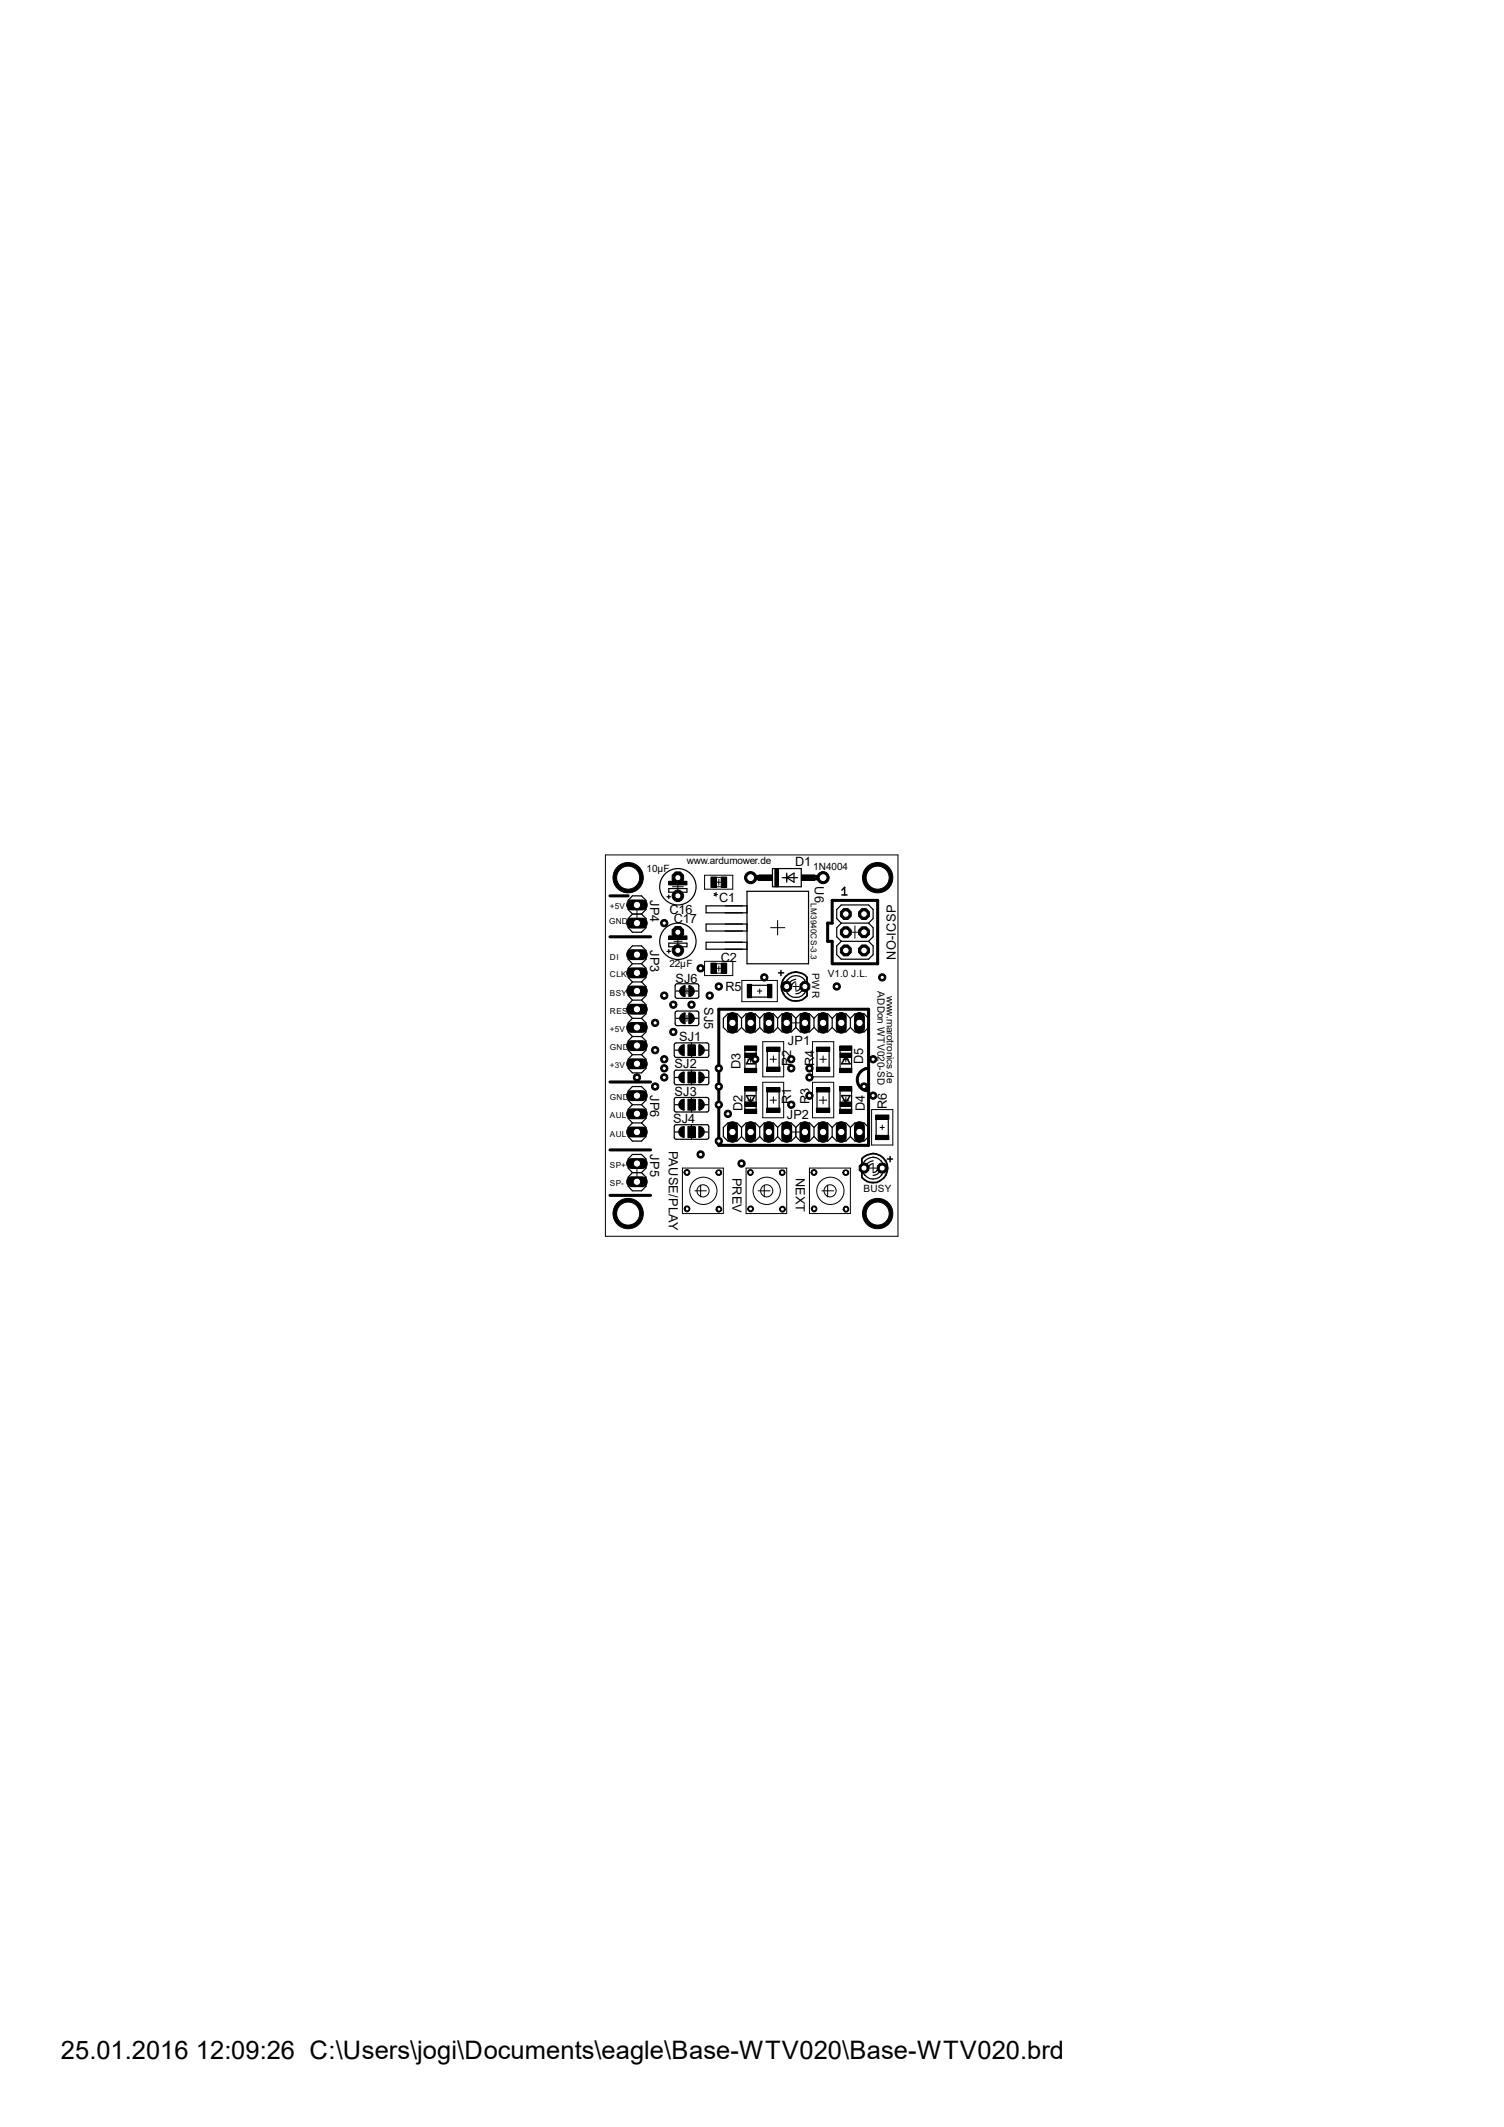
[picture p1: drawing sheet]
<svg xmlns="http://www.w3.org/2000/svg" width="210mm" height="297mm" viewBox="0 0 210 297" stroke-linecap="round" stroke-linejoin="round" font-family="sans-serif">
<defs><g id="words">
<text font-size="3.6" x="8.5" y="287.5">25.01.2016 12:09:26 C:\Users\jogi\Documents\eagle\Base-WTV020\Base-WTV020.brd</text>
<g font-size="1.8">
<text x="90.8" y="125.7" transform="rotate(90 90.8 125.7)">JP4</text>
<text x="98.9" y="124.5" transform="rotate(90 98.9 124.5)">*</text>
<text x="100.4" y="126">C1</text>
<text x="111" y="120.9">D1</text>
<text x="113.8" y="123.8" transform="rotate(90 113.8 123.8)">U6</text>
<text x="93.5" y="127.6">C16</text>
<text x="94.1" y="128.9">C17</text>
<text x="90.8" y="132.7" transform="rotate(90 90.8 132.7)">JP3</text>
<text x="94.3" y="137.2">SJ6</text>
<text x="100.7" y="134.3">C2</text>
<text x="125.1" y="134" transform="rotate(-90 125.1 134)">NO-ICSP</text>
<text x="98.3" y="140.6" transform="rotate(90 98.3 140.6)">SJ5</text>
<text x="101.3" y="138.4">R5</text>
<text x="94.2" y="149.2">SJ2</text>
<text x="94.8" y="145.4">SJ1</text>
<text x="103.4" y="149.3" transform="rotate(-90 103.4 149.3)">D3</text>
<text x="110" y="145.9">JP1</text>
<text x="110.5" y="148.9" transform="rotate(-90 110.5 148.9)">R2</text>
<text x="113.7" y="148.9" transform="rotate(-90 113.7 148.9)">R4</text>
<text x="120.5" y="148.6" transform="rotate(-90 120.5 148.6)">D5</text>
<text x="90.8" y="153" transform="rotate(90 90.8 153)">JP6</text>
<text x="94.2" y="153">SJ3</text>
<text x="103.7" y="155.1" transform="rotate(-90 103.7 155.1)">D2</text>
<text x="110.5" y="154.2" transform="rotate(-90 110.5 154.2)">R1</text>
<text x="113" y="154.2" transform="rotate(-90 113 154.2)">R3</text>
<text x="120.8" y="155.1" transform="rotate(-90 120.8 155.1)">D4</text>
<text x="123.8" y="154.9" transform="rotate(-90 123.8 154.9)">R6</text>
<text x="90.8" y="161.2" transform="rotate(90 90.8 161.2)">JP5</text>
<text x="93.4" y="160.7" transform="rotate(90 93.4 160.7)">PAUSE/PLAY</text>
<text x="94" y="156.8">SJ4</text>
<text x="109.9" y="156.2">JP2</text>
<text x="102.3" y="164.4" transform="rotate(90 102.3 164.4)">PREV</text>
<text x="111.1" y="164.4" transform="rotate(90 111.1 164.4)">NEXT</text>
</g>
<g font-size="1.4">
<text x="90.3" y="121.8">10µF</text>
<text x="95.9" y="120.7">www.ardumower.de</text>
<text x="113.5" y="121.5">1N4004</text>
<text x="93.5" y="135.1">22µF</text>
<text x="113.4" y="135.9" transform="rotate(90 113.4 135.9)">PWR</text>
<text x="115.6" y="136.5">V1.0 J.L.</text>
<text x="122.6" y="138.4" transform="rotate(90 122.6 138.4)">ADDon WTV020-SD</text>
<text x="123.8" y="139" transform="rotate(90 123.8 139)">www.marotronics.de</text>
<text x="120.6" y="166.4">BUSY</text>
</g>
<g font-size="1.1">
<text x="85" y="129.1">GND</text>
<text x="85.2" y="127">+5V</text>
<text x="113.2" y="126.1" transform="rotate(90 113.2 126.1)">LM3940CS-3.3</text>
<text x="85.2" y="134">DI</text>
<text x="85.2" y="136.5">CLK</text>
<text x="85.2" y="139">BSY</text>
<text x="85.2" y="141.6">RES</text>
<text x="85.2" y="144.1">+5V</text>
<text x="85.2" y="146.6">GND</text>
<text x="85.2" y="149.2">+3V</text>
<text x="85.2" y="153.6">GND</text>
<text x="85.2" y="156.2">AUL</text>
<text x="85.2" y="158.7">AUL</text>
<text x="85.2" y="163.1">SP+</text>
<text x="85.2" y="165.7">SP-</text>
</g>
</g></defs>
<g fill="none" stroke="#000" stroke-width=".14">
<path d="M88.4 127.6h1.1M88.7 138.1h.5v.5h-.5zM88.7 135.6h.5v.5h-.5zM88.7 133.1h.5v.5h-.5zM88.7 126.1h.5v.5h-.5zM88.7 128.7h.5v.5h-.5zM88.9 127.1v1M93.4 123.1h2.5v.5h-2.5zM93.4 130.7h2.5v.5h-2.5zM93.9 123.8h1.5M94.1 131.4h1.1M94.7 123.1v1.5"/>
<path d="M94.7 130.9v1.1M95.3 137.8l.4-.2v1.5a.76 .76 0 0 1-.8-.5 .76 .76 0 0 1 .4-.8zM95.5 138.4h.8M95.9 138v.8M96.2 137.6a.76 .76 0 0 1 .8 .8 .76 .76 0 0 1-.8 .7zM98.4 122.2h3.9v2h-3.9zM98.4 134.2h3.9v2h-3.9zM99.3 122.5h.7v1.4h-.7zM99.3 134.5h.7v1.4h-.7zM99.9 123.2h.9M100 123.8h.8M100 122.5h.7"/>
<path d="M100 134.6h.8M100 135.9h.8M100 135.2h.7M100.4 122.8v.8M100.4 134.9v.7M100.7 122.5h.8v1.4h-.8zM100.7 134.5h.8v1.4h-.8zM103.6 136.9h4.9v3h-4.9zM104.4 137.5h.5v1.8h-.5zM105.7 138.4h.7M106 122.2h1.8v.7h-1.8zM106.1 138.1v.6"/>
<path d="M107.2 137.5h.6v1.8h-.6zM107.6 129.5h2M108.2 121.3h.5v2.5h-.5zM108.6 128.5v2.1M109.4 122.6h.9M109.9 122.1v.9M110.7 137.8h.9M111.1 137.3v.9M111.9 122.2h1.9v.7h-1.9zM117.3 127.3l.5-.4h.6l.5 .4v.6l-.5 .5h-.6l-.5-.5zM117.9 127.4h.5v.5h-.5zM117.9 129.9h.5v.5h-.5z"/>
<path d="M117.9 132.5h.5v.5h-.5zM118.5 130.2h1.8M119.4 129.3v1.7M120.4 127.4h.5v.5h-.5zM120.4 129.9h.5v.5h-.5zM120.4 132.5h.5v.5h-.5zM88.4 140.9h1.1M88.4 155.5h1.1M88.7 145.8h.5v.5h-.5zM88.7 143.2h.5v.5h-.5zM88.7 140.7h.5v.5h-.5zM88.7 148.3h.5v.5h-.5z"/>
<path d="M88.7 155.3h.5v.5h-.5zM88.7 152.7h.5v.5h-.5zM88.7 157.8h.5v.5h-.5zM88.9 140.4v1.1M88.9 155v1.1M94.9 157.6l.2-.2 .4-.1v1.5a.78 .78 0 0 1-.6-1.2zM95 141.8l.3-.2 .4-.2v1.6a.76 .76 0 0 1-.7-1.2zM95.1 146l.4-.1v1.5a.76 .76 0 0 1-.7-.5 .76 .76 0 0 1 .3-.9zM95.1 149.8l.4-.1v1.5a.76 .76 0 0 1-.7-.5 .76 .76 0 0 1 .3-.9zM95.1 153.6l.4-.1v1.5a.79 .79 0 0 1-.7-.5 .79 .79 0 0 1 .3-.9zM95.5 142.2h.9M95.9 141.8v.8"/>
<path d="M96.1 145.9h1v1.5h-1zM96.1 149.7h1v1.5h-1zM96.1 153.5h1v1.5h-1zM96.1 157.3h1v1.5h-1zM96.1 158.1h.9M96.2 141.4a.76 .76 0 0 1 .8 .8 .76 .76 0 0 1-.8 .8zM96.2 146.6h.8M96.2 150.5h.8M96.2 154.3h.8M96.6 146.2v.9M96.6 150v.8M96.6 153.8v.8"/>
<path d="M96.6 157.6v.9M97.6 145.9a.76 .76 0 0 1 .8 .7 .76 .76 0 0 1-.8 .8zM97.6 149.7a.76 .76 0 0 1 .8 .8 .76 .76 0 0 1-.8 .7zM97.6 153.5a.76 .76 0 0 1 .8 .8 .76 .76 0 0 1-.8 .7zM97.6 157.3a.76 .76 0 0 1 .8 .8 .76 .76 0 0 1-.8 .7zM102 142.6h.5v.5h-.5zM102 157.8h.5v.5h-.5zM104 146h1.7v.6h-1.7zM104 149.2h1.7v.6h-1.7zM104 154.9h1.7v.6h-1.7zM104 151.8h1.7v.6h-1.7zM104 147.1h1.6v.6h-1.6z"/>
<path d="M104 153.9h1.6v.6h-1.6zM104.4 147.9h.8M104.4 153.6h.8M104.6 142.6h.5v.5h-.5zM104.6 157.8h.5v.5h-.5zM104.8 147.5v.8M104.8 153.2v.8M106.5 145.5h2.9v4.9h-2.9zM106.5 151.1h2.9v5h-2.9zM107.1 154.7h1.8v.6h-1.8zM107.1 151.9h1.8v.6h-1.8zM107.1 146.2h1.8v.6h-1.8z"/>
<path d="M107.1 149h1.8v.6h-1.8zM107.1 142.6h.5v.5h-.5zM107.1 157.8h.5v.5h-.5zM107.5 153.6h.9M107.5 147.9h.9M108 147.4v.9M108 153.2v.9M109.6 142.6h.5v.5h-.5zM109.6 157.8h.5v.5h-.5zM110.6 142.8h1.1M110.6 158.1h1.1M111.1 142.3v1.1"/>
<path d="M111.1 157.5v1.1M112.1 142.6h.5v.5h-.5zM112.1 157.8h.5v.5h-.5zM113.5 151.1h2.9v5h-2.9zM113.5 145.5h2.9v4.9h-2.9zM114 154.7h1.9v.6h-1.9zM114 151.9h1.9v.6h-1.9zM114 146.2h1.9v.6h-1.9zM114 149h1.9v.6h-1.9zM114.4 153.6h1M114.5 147.9h.9M114.7 142.6h.5v.5h-.5z"/>
<path d="M114.7 157.8h.5v.5h-.5zM114.9 147.4v1M114.9 153.1v1M117.2 142.6h.5v.5h-.5zM117.2 157.8h.5v.5h-.5zM117.3 154.9h1.7v.6h-1.7zM117.3 151.8h1.7v.6h-1.7zM117.3 146h1.7v.6h-1.7zM117.3 149.2h1.7v.6h-1.7zM117.3 153.9h1.6v.6h-1.6zM117.3 147.1h1.6v.6h-1.6zM117.7 153.6h.8"/>
<path d="M117.7 147.9h.8M118.1 147.5v.8M118.1 153.2v.9M119.8 142.6h.5v.5h-.5zM119.8 157.8h.5v.5h-.5zM121.7 154.9h3v5h-3zM122.3 158.5h1.8v.6h-1.8zM122.3 155.7h1.8v.6h-1.8zM122.9 157.4h.6M123.2 157.1v.6M88.4 163.7h1.1M88.7 162.2h.5v.5h-.5z"/>
<path d="M88.7 164.8h.5v.5h-.5zM88.9 163.2v1.1M95.3 163.1h5.7v6.4h-5.7zM95.6 168.6l.2-.2h.3l.3 .4-.1 .2-.2 .2h-.3l-.2-.2-.1-.2h.2l.1-.3 .4 .1v.4l-.4 .1-.1-.3h-.2zM95.6 163.5l.2-.2h.3l.3 .4-.1 .3-.2 .1h-.3l-.2-.1-.1-.3h.1l.1-.2 .1-.1 .3 .1a.3 .3 0 0 1 0 .4 .3 .3 0 0 1-.3 .1l-.2-.3h-.1zM97 166.3h1.6M97.8 165.5v1.6M100 168.6l.2-.2h.3l.2 .2 .1 .3-.1 .2-.2 .1h-.3l-.2-.1v-.2h.1l.2-.3 .3 .1v.3l-.3 .1-.2-.2h-.1zM100 163.5l.2-.1 .5 .1v.5l-.2 .1-.5-.1-.1-.3h.2l.2-.3a.3 .3 0 0 1 .3 .2 .3 .3 0 0 1 0 .3l-.1 .1-.4-.1v-.2h-.2zM104.2 163.1h5.7v6.4h-5.7zM104.4 163.5l.2-.2h.3l.3 .4-.1 .3-.2 .1h-.3l-.2-.1v-.3h.1l.2-.3 .3 .1v.4l-.3 .1-.2-.3h-.1zM104.5 168.6l.2-.2h.2l.3 .4v.2l-.3 .2h-.2l-.2-.2-.1-.2h.1l.1-.2 .1-.1 .3 .1a.3 .3 0 0 1 0 .3 .3 .3 0 0 1-.3 .2l-.2-.3h-.1z"/>
<path d="M105.9 166.3h1.6M106.7 165.5v1.6M108.9 163.5l.2-.1 .5 .1v.2v.3l-.3 .1-.4-.1-.1-.3h.2l.1-.3 .4 .2v.1v.2l-.4 .1-.1-.3h-.2zM108.9 168.6l.2-.2h.3l.2 .2 .1 .3-.3 .3h-.3l-.3-.3h.2l.2-.3a.3 .3 0 0 1 .3 .1 .3 .3 0 0 1 0 .3l-.2 .1-.3-.1v-.1h-.2zM113 163.1h5.7v6.4h-5.7zM113.3 163.5l.2-.2h.3l.3 .4-.1 .3-.2 .1h-.3l-.2-.1-.1-.3h.2v-.2l.2-.1 .3 .1a.3 .3 0 0 1 0 .4 .3 .3 0 0 1-.3 .1l-.2-.3h-.2zM113.5 168.4h.3l.3 .4-.3 .4h-.3l-.2-.4h.1l.2-.3h.2a.31 .31 0 0 1 .2 .3 .31 .31 0 0 1-.2 .3h-.2l-.2-.3h-.1zM114.8 166.3h1.6M115.6 165.5v1.6M117.8 163.5l.2-.1 .4 .1 .1 .2-.1 .3-.2 .1-.4-.1-.1-.3h.1l.2-.3a.3 .3 0 0 1 .3 .2 .3 .3 0 0 1 0 .3l-.1 .1-.3-.1-.1-.2h-.1zM118 168.4h.3l.2 .5-.2 .3h-.3l-.3-.3h.2l.1-.3h.2a.31 .31 0 0 1 .2 .2 .31 .31 0 0 1-.2 .3h-.2l-.1-.2h-.2zM121.4 163.1h1"/>
<path d="M121.9 162.6v1.1"/>
<circle cx="98.2" cy="166.3" r=".85"/>
<circle cx="98.2" cy="166.3" r="1.91"/>
<circle cx="107.1" cy="166.3" r="1.91"/>
<circle cx="107.1" cy="166.3" r=".85"/>
<circle cx="115.9" cy="166.3" r=".85"/>
<circle cx="115.9" cy="166.3" r="1.91"/>
</g>
<path d="M85.2 130.8h5.6M85.2 125.1h2.5M116.2 125.7h6.4v8.9h-6.4v-3.2h-.6v-2.5h.6zM85.2 151.1h5.6M100.4 140.9h20.9v19h-20.9zM121.3 149.2a1.59 1.59 0 0 0-1.6 1.6 1.59 1.59 0 0 0 1.6 1.6M85.2 160.6h5.6M85.2 166.9h5.6" fill="none" stroke="#000" stroke-width=".42"/>
<path d="M108.7 135.8h.7M109.1 135.5v.7M117.6 124.3l.3-.4v1.1M117.6 125h.7M104.2 153h1.2l-.6 1zM104.8 147.5l.6 1h-1.2zM117.5 153h1.2l-.6 1zM118.1 147.5l.6 1h-1.2zM123.9 161.8h.7M124.3 161.5v.7" fill="none" stroke="#000" stroke-width=".21"/>
<g fill="none" stroke="#000" stroke-width=".17">
<path d="M88.3 134.6l-.6-.7v-1.2l.6-.6h1.3l.6 .6v1.2l-.6 .7M88.3 127.6l-.6-.6v-1.3l.6-.6h1.3l.6 .6v1.3l-.6 .6M88.3 127.6l-.6 .7v1.2l.6 .7h1.3l.6-.7v-1.2l-.6-.7M88.3 134.6l-.6 .6v1.3l.6 .6M88.3 137.1l-.6 .7v1.2l.6 .7M88.3 139.7l-.6 .6v1.3l.6 .6M88.3 139.7h1.3M88.3 134.6h1.3M88.3 137.1h1.3M88.3 127.6h1.3M89.6 134.6l.6 .6v1.3l-.6 .6M89.6 137.1l.6 .7v1.2l-.6 .7"/>
<path d="M89.6 139.7l.6 .6v1.3l-.6 .6M93.1 125.2h.5M93.1 132.8h.5M93.4 124.1h2.5v.5h-2.5zM93.4 125v.5M93.4 131.7h2.5v.5h-2.5zM93.4 132.6v.5M94.4 137.4h3.1l.1 .2-.1 1.7-.2 .1h-2.9l-.1-.3v-1.5zM94.4 138.4h.5M94.7 122.2v1M94.7 124.6v.9M94.7 129.8v1"/>
<path d="M94.7 132.2v.9M96.9 138.4h.6M104.3 126.5h-5.7v1h5.7M104.3 129h-5.7v1h5.7M104.3 131.6h-5.7v.9h5.7M104.3 124.5h8.6v10.1h-8.6zM104.9 139.2h2.3M104.9 137.6h2.3M107.9 121.3h4v2.5h-4zM109.2 122.6h2.2M109.9 122.6l1-.7v1.3zM109.9 121.9v1.3"/>
<path d="M109.9 136.9a1.5 1.5 0 0 1 2.5 0M109.9 138.7a1.52 1.52 0 0 0 2.5 0M110 136.8a1.43 1.43 0 0 0 0 2M111.1 137.1a.75 .75 0 0 0-.6 .7M111.1 136.7a1.06 1.06 0 0 0-1 1.1M111.8 137.8a.59 .59 0 0 1-.7 .6M112.1 137.8a.97 .97 0 0 1-1 1M112.3 136.8a1.57 1.57 0 0 1 0 1.9M117.5 128.9l-.7-.6v-1.3l.7-.6h3.8l.6 .6v1.3l-.6 .6M117.5 128.9l-.7 .6v1.3l.7 .6M117.5 131.4l-.7 .7v1.2l.7 .6h3.8l.6-.6v-1.2l-.6-.7M117.5 128.9h3.8"/>
<path d="M117.5 131.4h3.8M121.3 128.9l.6 .6v1.3l-.6 .6M88.3 154.3l-.6-.7v-1.2l.6-.7h1.3l.6 .7v1.2l-.6 .7M88.3 156.8l-.6 .6v1.3l.6 .6h1.3l.6-.6v-1.3l-.6-.6M88.3 156.8h1.3M88.3 147.3l-.6 .6v1.3l.6 .6h1.3l.6-.6v-1.3l-.6-.6M88.3 147.3h1.3M88.3 144.7l-.6 .7v1.2l.6 .7M88.3 142.2l-.6 .6v1.3l.6 .6M88.3 154.3l-.6 .6v1.3l.6 .6M88.3 142.2h1.3M88.3 144.7h1.3"/>
<path d="M88.3 154.3h1.3M89.6 154.3l.6 .6v1.3l-.6 .6M89.6 144.7l.6 .7v1.2l-.6 .7M89.6 142.2l.6 .6v1.3l-.6 .6M94.2 145.8l.2-.2 4.4 .1 .2 .2-.1 1.6-.2 .2-4.4-.1-.2-.2zM94.2 149.6l.2-.2 4.4 .1 .2 .2-.1 1.6-.2 .2-4.4-.1-.2-.2zM94.2 153.4l.2-.2 4.4 .1 .2 .2-.1 1.7-.2 .1-4.4-.1-.2-.2zM94.3 157.1h4.5l.2 .2-.1 1.7-.2 .1-4.4-.1-.2-.2v-1.5zM94.3 154.3h.5M94.3 146.6h.5M94.3 150.5h.5M94.3 158.1h.5"/>
<path d="M94.4 141.2h3.1l.1 .2-.1 1.7-.2 .1h-2.9l-.1-.2v-1.6zM94.4 142.2h.5M96.6 145.6v.3M96.6 147.4v.3M96.6 149.4v.3M96.6 151.2v.3M96.6 153.2v.3M96.6 155v.3M96.6 157.1v.2M96.6 158.8v.3M96.9 142.2h.6M98.3 154.3h.5"/>
<path d="M98.3 146.6h.5M98.3 150.5h.5M98.3 158.1h.5M103.5 142.2l-.6-.6h-1.3l-.6 .6v1.3l.6 .6h1.3l.6-.6M103.5 143.5l.7 .6h1.3l.6-.6M103.5 142.2v1.3M103.5 157.4v1.3M103.5 142.2l.7-.6h1.3l.6 .6M103.5 158.7l.7 .6h1.3l.6-.6M103.5 157.4l-.6-.6h-1.3l-.6 .6v1.3l.6 .6h1.3l.6-.6M103.5 157.4l.7-.6h1.3l.6 .6M104 146.6v2.6"/>
<path d="M104 152.3v2.6M105.6 146.6v2.6M105.6 152.3v2.6M106.1 143.5l.6 .6h1.3l.6-.6M106.1 142.2v1.3M106.1 157.4v1.3M106.1 142.2l.6-.6h1.3l.6 .6M106.1 157.4l.6-.6h1.3l.6 .6M106.1 158.7l.6 .6h1.3l.6-.6M107.1 146.8v2.3M107.1 152.5v2.3M108.6 143.5l.6 .6h1.3l.6-.6"/>
<path d="M108.6 142.2l.6-.6h1.3l.6 .6M108.6 142.2v1.3M108.6 157.4v1.3M108.6 157.4l.6-.6h1.3l.6 .6M108.6 158.7l.6 .6h1.3l.6-.6M108.8 146.8v2.3M108.8 152.5v2.3M111.1 143.5l.7 .6h1.2l.7-.6M111.1 142.2l.7-.6h1.2l.7 .6M111.1 142.2v1.3M111.1 157.4v1.3M111.1 157.4l.7-.6h1.2l.7 .6"/>
<path d="M111.1 158.7l.7 .6h1.2l.7-.6M113.7 143.5l.6 .6h1.3l.6-.6M113.7 142.2l.6-.6h1.3l.6 .6M113.7 142.2v1.3M113.7 157.4v1.3M113.7 157.4l.6-.6h1.3l.6 .6M113.7 158.7l.6 .6h1.3l.6-.6M114.1 146.8v2.3M114.1 152.5v2.3M115.8 146.8v2.3M115.8 152.5v2.3M116.2 143.5l.6 .6h1.3l.6-.6"/>
<path d="M116.2 142.2l.6-.6h1.3l.6 .6M116.2 142.2v1.3M116.2 157.4v1.3M116.2 157.4l.6-.6h1.3l.6 .6M116.2 158.7l.6 .6h1.3l.6-.6M117.3 146.6v2.6M117.3 152.3v2.6M118.7 142.2l.7-.6h1.2l.7 .6v1.3l-.7 .6h-1.2l-.7-.6M118.7 142.2v1.3M118.7 157.4v1.3M118.7 157.4l.7-.6h1.2l.7 .6v1.3l-.7 .6h-1.2l-.7-.6M118.9 146.6v2.6"/>
<path d="M118.9 152.3v2.6M122.3 156.3v2.3M124 156.3v2.3M88.3 163.7l-.6-.6v-1.3l.6-.6h1.3l.6 .6v1.3l-.6 .6M88.3 163.7l-.6 .7v1.3l.6 .6h1.3l.6-.6v-1.3l-.6-.7M88.3 163.7h1.3M120.7 164a1.54 1.54 0 0 0 2.4 0M120.7 162.2a1.52 1.52 0 0 1 2.4 0M120.7 162.1a1.56 1.56 0 0 0 .1 2M121.9 162.5a.65 .65 0 0 0-.6 .6M121.9 162.1a1.06 1.06 0 0 0-1 1M122.6 163.1a.65 .65 0 0 1-.7 .6"/>
<path d="M122.9 163.1a1.06 1.06 0 0 1-1 1M123.1 162.1a1.43 1.43 0 0 1 0 2"/>
<circle cx="94.7" cy="131.4" r="2.54"/>
<circle cx="94.7" cy="123.8" r="2.54"/>
</g>
<g fill="#000">
<path d="M88.7 138.1h.5v.5h-.5z" fill-rule="evenodd"/>
<path d="M88.7 135.6h.5v.5h-.5z" fill-rule="evenodd"/>
<path d="M88.7 133.1h.5v.5h-.5z" fill-rule="evenodd"/>
<path d="M88.7 126.1h.5v.5h-.5z" fill-rule="evenodd"/>
<path d="M88.7 128.7h.5v.5h-.5z" fill-rule="evenodd"/>
<path d="M93.4 123.1h2.5v.5h-2.5z" fill-rule="evenodd"/>
<path d="M93.4 130.7h2.5v.5h-2.5z" fill-rule="evenodd"/>
<path d="M95.3 137.8l.4-.2v1.5a.76 .76 0 0 1-.8-.5 .76 .76 0 0 1 .4-.8z" fill-rule="evenodd"/>
<path d="M96.2 137.6a.76 .76 0 0 1 .8 .8 .76 .76 0 0 1-.8 .7z" fill-rule="evenodd"/>
<path d="M99.3 122.5h.7v1.4h-.7z" fill-rule="evenodd"/>
<path d="M99.3 134.5h.7v1.4h-.7z" fill-rule="evenodd"/>
<path d="M100.7 122.5h.8v1.4h-.8z" fill-rule="evenodd"/>
<path d="M100.7 134.5h.8v1.4h-.8z" fill-rule="evenodd"/>
<path d="M104.4 137.5h.5v1.8h-.5z" fill-rule="evenodd"/>
<path d="M106 122.2h1.8v.7h-1.8z" fill-rule="evenodd"/>
<path d="M107.2 137.5h.6v1.8h-.6z" fill-rule="evenodd"/>
<path d="M108.2 121.3h.5v2.5h-.5z" fill-rule="evenodd"/>
<path d="M111.9 122.2h1.9v.7h-1.9z" fill-rule="evenodd"/>
<path d="M117.9 127.4h.5v.5h-.5z" fill-rule="evenodd"/>
<path d="M117.9 129.9h.5v.5h-.5z" fill-rule="evenodd"/>
<path d="M117.9 132.5h.5v.5h-.5z" fill-rule="evenodd"/>
<path d="M117.3 127.3l.5-.4h.6l.5 .4v.6l-.5 .5h-.6l-.5-.5z" fill-rule="evenodd"/>
<path d="M120.4 127.4h.5v.5h-.5z" fill-rule="evenodd"/>
<path d="M120.4 129.9h.5v.5h-.5z" fill-rule="evenodd"/>
<path d="M120.4 132.5h.5v.5h-.5z" fill-rule="evenodd"/>
<path d="M88.7 145.8h.5v.5h-.5z" fill-rule="evenodd"/>
<path d="M88.7 143.2h.5v.5h-.5z" fill-rule="evenodd"/>
<path d="M88.7 140.7h.5v.5h-.5z" fill-rule="evenodd"/>
<path d="M88.7 148.3h.5v.5h-.5z" fill-rule="evenodd"/>
<path d="M88.7 155.3h.5v.5h-.5z" fill-rule="evenodd"/>
<path d="M88.7 152.7h.5v.5h-.5z" fill-rule="evenodd"/>
<path d="M88.7 157.8h.5v.5h-.5z" fill-rule="evenodd"/>
<path d="M95.1 146l.4-.1v1.5a.76 .76 0 0 1-.7-.5 .76 .76 0 0 1 .3-.9z" fill-rule="evenodd"/>
<path d="M95.1 149.8l.4-.1v1.5a.76 .76 0 0 1-.7-.5 .76 .76 0 0 1 .3-.9z" fill-rule="evenodd"/>
<path d="M95.1 153.6l.4-.1v1.5a.79 .79 0 0 1-.7-.5 .79 .79 0 0 1 .3-.9z" fill-rule="evenodd"/>
<path d="M94.9 157.6l.2-.2 .4-.1v1.5a.78 .78 0 0 1-.6-1.2z" fill-rule="evenodd"/>
<path d="M95 141.8l.3-.2 .4-.2v1.6a.76 .76 0 0 1-.7-1.2z" fill-rule="evenodd"/>
<path d="M96.1 145.9h1v1.5h-1z" fill-rule="evenodd"/>
<path d="M96.1 149.7h1v1.5h-1z" fill-rule="evenodd"/>
<path d="M96.1 153.5h1v1.5h-1z" fill-rule="evenodd"/>
<path d="M96.1 157.3h1v1.5h-1z" fill-rule="evenodd"/>
<path d="M96.2 141.4a.76 .76 0 0 1 .8 .8 .76 .76 0 0 1-.8 .8z" fill-rule="evenodd"/>
<path d="M97.6 145.9a.76 .76 0 0 1 .8 .7 .76 .76 0 0 1-.8 .8z" fill-rule="evenodd"/>
<path d="M97.6 149.7a.76 .76 0 0 1 .8 .8 .76 .76 0 0 1-.8 .7z" fill-rule="evenodd"/>
<path d="M97.6 153.5a.76 .76 0 0 1 .8 .8 .76 .76 0 0 1-.8 .7z" fill-rule="evenodd"/>
<path d="M97.6 157.3a.76 .76 0 0 1 .8 .8 .76 .76 0 0 1-.8 .7z" fill-rule="evenodd"/>
<path d="M102 142.6h.5v.5h-.5z" fill-rule="evenodd"/>
<path d="M102 157.8h.5v.5h-.5z" fill-rule="evenodd"/>
<path d="M104 146h1.7v.6h-1.7z" fill-rule="evenodd"/>
<path d="M104 149.2h1.7v.6h-1.7z" fill-rule="evenodd"/>
<path d="M104 154.9h1.7v.6h-1.7z" fill-rule="evenodd"/>
<path d="M104 151.8h1.7v.6h-1.7z" fill-rule="evenodd"/>
<path d="M104 147.1h1.6v.6h-1.6z" fill-rule="evenodd"/>
<path d="M104 153.9h1.6v.6h-1.6z" fill-rule="evenodd"/>
<path d="M104.6 142.6h.5v.5h-.5z" fill-rule="evenodd"/>
<path d="M104.6 157.8h.5v.5h-.5z" fill-rule="evenodd"/>
<path d="M107.1 154.7h1.8v.6h-1.8z" fill-rule="evenodd"/>
<path d="M107.1 151.9h1.8v.6h-1.8z" fill-rule="evenodd"/>
<path d="M107.1 146.2h1.8v.6h-1.8z" fill-rule="evenodd"/>
<path d="M107.1 149h1.8v.6h-1.8z" fill-rule="evenodd"/>
<path d="M107.1 142.6h.5v.5h-.5z" fill-rule="evenodd"/>
<path d="M107.1 157.8h.5v.5h-.5z" fill-rule="evenodd"/>
<path d="M109.6 142.6h.5v.5h-.5z" fill-rule="evenodd"/>
<path d="M109.6 157.8h.5v.5h-.5z" fill-rule="evenodd"/>
<path d="M112.1 142.6h.5v.5h-.5z" fill-rule="evenodd"/>
<path d="M112.1 157.8h.5v.5h-.5z" fill-rule="evenodd"/>
<path d="M114 154.7h1.9v.6h-1.9z" fill-rule="evenodd"/>
<path d="M114 151.9h1.9v.6h-1.9z" fill-rule="evenodd"/>
<path d="M114 146.2h1.9v.6h-1.9z" fill-rule="evenodd"/>
<path d="M114 149h1.9v.6h-1.9z" fill-rule="evenodd"/>
<path d="M114.7 142.6h.5v.5h-.5z" fill-rule="evenodd"/>
<path d="M114.7 157.8h.5v.5h-.5z" fill-rule="evenodd"/>
<path d="M117.2 142.6h.5v.5h-.5z" fill-rule="evenodd"/>
<path d="M117.2 157.8h.5v.5h-.5z" fill-rule="evenodd"/>
<path d="M117.3 154.9h1.7v.6h-1.7z" fill-rule="evenodd"/>
<path d="M117.3 151.8h1.7v.6h-1.7z" fill-rule="evenodd"/>
<path d="M117.3 146h1.7v.6h-1.7z" fill-rule="evenodd"/>
<path d="M117.3 149.2h1.7v.6h-1.7z" fill-rule="evenodd"/>
<path d="M117.3 153.9h1.6v.6h-1.6z" fill-rule="evenodd"/>
<path d="M117.3 147.1h1.6v.6h-1.6z" fill-rule="evenodd"/>
<path d="M119.8 142.6h.5v.5h-.5z" fill-rule="evenodd"/>
<path d="M119.8 157.8h.5v.5h-.5z" fill-rule="evenodd"/>
<path d="M122.3 158.5h1.8v.6h-1.8z" fill-rule="evenodd"/>
<path d="M122.3 155.7h1.8v.6h-1.8z" fill-rule="evenodd"/>
<path d="M88.7 162.2h.5v.5h-.5z" fill-rule="evenodd"/>
<path d="M88.7 164.8h.5v.5h-.5z" fill-rule="evenodd"/>
<path d="M95.6 163.5l.2-.2h.3l.3 .4-.1 .3-.2 .1h-.3l-.2-.1-.1-.3h.1l.1-.2 .1-.1 .3 .1a.3 .3 0 0 1 0 .4 .3 .3 0 0 1-.3 .1l-.2-.3h-.1z" fill-rule="evenodd"/>
<path d="M95.6 168.6l.2-.2h.3l.3 .4-.1 .2-.2 .2h-.3l-.2-.2-.1-.2h.2l.1-.3 .4 .1v.4l-.4 .1-.1-.3h-.2z" fill-rule="evenodd"/>
<path d="M100 163.5l.2-.1 .5 .1v.5l-.2 .1-.5-.1-.1-.3h.2l.2-.3a.3 .3 0 0 1 .3 .2 .3 .3 0 0 1 0 .3l-.1 .1-.4-.1v-.2h-.2z" fill-rule="evenodd"/>
<path d="M100 168.6l.2-.2h.3l.2 .2 .1 .3-.1 .2-.2 .1h-.3l-.2-.1v-.2h.1l.2-.3 .3 .1v.3l-.3 .1-.2-.2h-.1z" fill-rule="evenodd"/>
<path d="M104.4 163.5l.2-.2h.3l.3 .4-.1 .3-.2 .1h-.3l-.2-.1v-.3h.1l.2-.3 .3 .1v.4l-.3 .1-.2-.3h-.1z" fill-rule="evenodd"/>
<path d="M104.5 168.6l.2-.2h.2l.3 .4v.2l-.3 .2h-.2l-.2-.2-.1-.2h.1l.1-.2 .1-.1 .3 .1a.3 .3 0 0 1 0 .3 .3 .3 0 0 1-.3 .2l-.2-.3h-.1z" fill-rule="evenodd"/>
<path d="M108.9 163.5l.2-.1 .5 .1v.2v.3l-.3 .1-.4-.1-.1-.3h.2l.1-.3 .4 .2v.1v.2l-.4 .1-.1-.3h-.2z" fill-rule="evenodd"/>
<path d="M108.9 168.6l.2-.2h.3l.2 .2 .1 .3-.3 .3h-.3l-.3-.3h.2l.2-.3a.3 .3 0 0 1 .3 .1 .3 .3 0 0 1 0 .3l-.2 .1-.3-.1v-.1h-.2z" fill-rule="evenodd"/>
<path d="M113.3 163.5l.2-.2h.3l.3 .4-.1 .3-.2 .1h-.3l-.2-.1-.1-.3h.2v-.2l.2-.1 .3 .1a.3 .3 0 0 1 0 .4 .3 .3 0 0 1-.3 .1l-.2-.3h-.2z" fill-rule="evenodd"/>
<path d="M113.5 168.4h.3l.3 .4-.3 .4h-.3l-.2-.4h.1l.2-.3h.2a.31 .31 0 0 1 .2 .3 .31 .31 0 0 1-.2 .3h-.2l-.2-.3h-.1z" fill-rule="evenodd"/>
<path d="M117.8 163.5l.2-.1 .4 .1 .1 .2-.1 .3-.2 .1-.4-.1-.1-.3h.1l.2-.3a.3 .3 0 0 1 .3 .2 .3 .3 0 0 1 0 .3l-.1 .1-.3-.1-.1-.2h-.1z" fill-rule="evenodd"/>
<path d="M118 168.4h.3l.2 .5-.2 .3h-.3l-.3-.3h.2l.1-.3h.2a.31 .31 0 0 1 .2 .2 .31 .31 0 0 1-.2 .3h-.2l-.1-.2h-.2z" fill-rule="evenodd"/>
</g>
<path d="M109.4 138.8a2.02 2.02 0 0 0 3.3 .3M109.4 138.8a2.01 2.01 0 0 1 .6-2.7 2.01 2.01 0 0 1 2.7 .4v2.5M120.4 161.8a2 2 0 0 1 3.3 .3M120.4 161.8v2.6M123.7 162.1a2.04 2.04 0 0 1-.6 2.6 2.04 2.04 0 0 1-2.7-.3" fill="none" stroke="#000" stroke-width=".25"/>
<path d="M104.8 122.6h1M113.9 122.6h1" fill="none" stroke="#000" stroke-width=".76"/>
<circle cx="118.1" cy="127.6" r=".46" fill="#fff"/>
<g fill="none" stroke="#000" stroke-width=".14">
<path d="M119.9 127.3l.5-.4h.5l.5 .4v.6l-.5 .5h-.5l-.5-.5z"/>
<circle cx="118.1" cy="127.6" r=".46"/>
</g>
<path d="M119.9 127.3l.5-.4h.5l.5 .4v.6l-.5 .5h-.5l-.5-.5z" fill-rule="evenodd" fill="#000"/>
<circle cx="120.7" cy="127.6" r=".46" fill="#fff"/>
<g fill="none" stroke="#000" stroke-width=".14">
<path d="M117.3 129.9l.5-.5h.6l.5 .5v.6l-.5 .4h-.6l-.5-.4z"/>
<circle cx="120.7" cy="127.6" r=".46"/>
</g>
<path d="M117.3 129.9l.5-.5h.6l.5 .5v.6l-.5 .4h-.6l-.5-.4z" fill-rule="evenodd" fill="#000"/>
<circle cx="118.1" cy="130.2" r=".46" fill="#fff"/>
<g fill="none" stroke="#000" stroke-width=".14">
<path d="M119.9 129.9l.5-.5h.5l.5 .5v.6l-.5 .4h-.5l-.5-.4z"/>
<circle cx="118.1" cy="130.2" r=".46"/>
</g>
<path d="M119.9 129.9l.5-.5h.5l.5 .5v.6l-.5 .4h-.5l-.5-.4z" fill-rule="evenodd" fill="#000"/>
<circle cx="120.7" cy="130.2" r=".46" fill="#fff"/>
<g fill="none" stroke="#000" stroke-width=".14">
<path d="M117.3 132.4l.5-.4h.6l.5 .4v.6l-.5 .5h-.6l-.5-.5z"/>
<circle cx="120.7" cy="130.2" r=".46"/>
</g>
<path d="M117.3 132.4l.5-.4h.6l.5 .4v.6l-.5 .5h-.6l-.5-.5z" fill-rule="evenodd" fill="#000"/>
<circle cx="118.1" cy="132.7" r=".46" fill="#fff"/>
<g fill="none" stroke="#000" stroke-width=".14">
<path d="M119.9 132.4l.5-.4h.5l.5 .4v.6l-.5 .5h-.5l-.5-.5z"/>
<circle cx="118.1" cy="132.7" r=".46"/>
</g>
<path d="M119.9 132.4l.5-.4h.5l.5 .4v.6l-.5 .5h-.5l-.5-.5z" fill-rule="evenodd" fill="#000"/>
<circle cx="120.7" cy="132.7" r=".46" fill="#fff"/>
<g fill="none" stroke="#000" stroke-width=".14">
<circle cx="94.7" cy="122.6" r=".87"/>
<circle cx="120.7" cy="132.7" r=".46"/>
</g>
<circle cx="94.7" cy="122.6" r=".87" fill="#000"/>
<circle cx="94.7" cy="122.6" r=".43" fill="#fff"/>
<g fill="none" stroke="#000" stroke-width=".14">
<circle cx="94.7" cy="122.6" r=".43"/>
<circle cx="94.7" cy="125.1" r=".8"/>
</g>
<circle cx="94.7" cy="125.1" r=".8" fill="#000"/>
<circle cx="94.7" cy="125.1" r=".43" fill="#fff"/>
<g fill="none" stroke="#000" stroke-width=".14">
<circle cx="94.7" cy="125.1" r=".43"/>
<circle cx="94.7" cy="130.2" r=".87"/>
</g>
<circle cx="94.7" cy="130.2" r=".87" fill="#000"/>
<circle cx="94.7" cy="130.2" r=".43" fill="#fff"/>
<g fill="none" stroke="#000" stroke-width=".14">
<circle cx="94.7" cy="130.2" r=".43"/>
<circle cx="94.7" cy="132.7" r=".8"/>
</g>
<circle cx="94.7" cy="132.7" r=".8" fill="#000"/>
<circle cx="94.7" cy="132.7" r=".43" fill="#fff"/>
<g fill="none" stroke="#000" stroke-width=".14">
<circle cx="94.7" cy="132.7" r=".43"/>
<circle cx="114.9" cy="122.6" r=".85"/>
</g>
<circle cx="114.9" cy="122.6" r=".85" fill="#000"/>
<circle cx="114.9" cy="122.6" r=".55" fill="#fff"/>
<g fill="none" stroke="#000" stroke-width=".14">
<circle cx="104.8" cy="122.6" r=".85"/>
<circle cx="114.9" cy="122.6" r=".55"/>
</g>
<circle cx="104.8" cy="122.6" r=".85" fill="#000"/>
<circle cx="104.8" cy="122.6" r=".55" fill="#fff"/>
<circle cx="104.8" cy="122.6" r=".55" fill="none" stroke="#000" stroke-width=".14"/>
<path d="M120 142.1v1.5" fill="none" stroke="#000" stroke-width="1.5"/>
<circle cx="120" cy="142.8" r=".51" fill="#fff"/>
<circle cx="120" cy="142.8" r=".51" fill="none" stroke="#000" stroke-width=".14"/>
<path d="M117.5 142.1v1.5" fill="none" stroke="#000" stroke-width="1.5"/>
<circle cx="117.5" cy="142.8" r=".51" fill="#fff"/>
<circle cx="117.5" cy="142.8" r=".51" fill="none" stroke="#000" stroke-width=".14"/>
<path d="M114.9 142.1v1.5" fill="none" stroke="#000" stroke-width="1.5"/>
<circle cx="114.9" cy="142.8" r=".51" fill="#fff"/>
<circle cx="114.9" cy="142.8" r=".51" fill="none" stroke="#000" stroke-width=".14"/>
<path d="M112.4 142.1v1.5" fill="none" stroke="#000" stroke-width="1.5"/>
<circle cx="112.4" cy="142.8" r=".51" fill="#fff"/>
<circle cx="112.4" cy="142.8" r=".51" fill="none" stroke="#000" stroke-width=".14"/>
<path d="M109.9 142.1v1.5" fill="none" stroke="#000" stroke-width="1.5"/>
<circle cx="109.9" cy="142.8" r=".51" fill="#fff"/>
<circle cx="109.9" cy="142.8" r=".51" fill="none" stroke="#000" stroke-width=".14"/>
<path d="M107.4 142.1v1.5" fill="none" stroke="#000" stroke-width="1.5"/>
<circle cx="107.4" cy="142.8" r=".51" fill="#fff"/>
<circle cx="107.4" cy="142.8" r=".51" fill="none" stroke="#000" stroke-width=".14"/>
<path d="M104.8 142.1v1.5" fill="none" stroke="#000" stroke-width="1.5"/>
<circle cx="104.8" cy="142.8" r=".51" fill="#fff"/>
<circle cx="104.8" cy="142.8" r=".51" fill="none" stroke="#000" stroke-width=".14"/>
<path d="M102.3 142.1v1.5" fill="none" stroke="#000" stroke-width="1.5"/>
<circle cx="102.3" cy="142.8" r=".51" fill="#fff"/>
<circle cx="102.3" cy="142.8" r=".51" fill="none" stroke="#000" stroke-width=".14"/>
<path d="M102.3 157.3v1.5" fill="none" stroke="#000" stroke-width="1.5"/>
<circle cx="102.3" cy="158.1" r=".51" fill="#fff"/>
<circle cx="102.3" cy="158.1" r=".51" fill="none" stroke="#000" stroke-width=".14"/>
<path d="M104.8 157.3v1.5" fill="none" stroke="#000" stroke-width="1.5"/>
<circle cx="104.8" cy="158.1" r=".51" fill="#fff"/>
<circle cx="104.8" cy="158.1" r=".51" fill="none" stroke="#000" stroke-width=".14"/>
<path d="M107.4 157.3v1.5" fill="none" stroke="#000" stroke-width="1.5"/>
<circle cx="107.4" cy="158.1" r=".51" fill="#fff"/>
<circle cx="107.4" cy="158.1" r=".51" fill="none" stroke="#000" stroke-width=".14"/>
<path d="M109.9 157.3v1.5" fill="none" stroke="#000" stroke-width="1.5"/>
<circle cx="109.9" cy="158.1" r=".51" fill="#fff"/>
<circle cx="109.9" cy="158.1" r=".51" fill="none" stroke="#000" stroke-width=".14"/>
<path d="M112.4 157.3v1.5" fill="none" stroke="#000" stroke-width="1.5"/>
<circle cx="112.4" cy="158.1" r=".51" fill="#fff"/>
<circle cx="112.4" cy="158.1" r=".51" fill="none" stroke="#000" stroke-width=".14"/>
<path d="M114.9 157.3v1.5" fill="none" stroke="#000" stroke-width="1.5"/>
<circle cx="114.9" cy="158.1" r=".51" fill="#fff"/>
<circle cx="114.9" cy="158.1" r=".51" fill="none" stroke="#000" stroke-width=".14"/>
<path d="M117.5 157.3v1.5" fill="none" stroke="#000" stroke-width="1.5"/>
<circle cx="117.5" cy="158.1" r=".51" fill="#fff"/>
<circle cx="117.5" cy="158.1" r=".51" fill="none" stroke="#000" stroke-width=".14"/>
<path d="M120 157.3v1.5" fill="none" stroke="#000" stroke-width="1.5"/>
<circle cx="120" cy="158.1" r=".51" fill="#fff"/>
<g fill="none" stroke="#000" stroke-width=".14">
<path d="M109.6 137.1h.6l.3 .4v.5l-.3 .4h-.6l-.4-.4v-.5z"/>
<circle cx="120" cy="158.1" r=".51"/>
</g>
<path d="M109.6 137.1h.6l.3 .4v.5l-.3 .4h-.6l-.4-.4v-.5z" fill-rule="evenodd" fill="#000"/>
<circle cx="109.8" cy="137.8" r=".43" fill="#fff"/>
<g fill="none" stroke="#000" stroke-width=".14">
<path d="M112.1 137.1h.6l.4 .4v.5l-.4 .4h-.6l-.4-.4v-.5z"/>
<circle cx="109.8" cy="137.8" r=".43"/>
</g>
<path d="M112.1 137.1h.6l.4 .4v.5l-.4 .4h-.6l-.4-.4v-.5z" fill-rule="evenodd" fill="#000"/>
<circle cx="112.4" cy="137.8" r=".43" fill="#fff"/>
<g fill="none" stroke="#000" stroke-width=".14">
<path d="M122.9 162.4h.6l.4 .4v.6l-.4 .4h-.6l-.4-.4v-.6z"/>
<circle cx="112.4" cy="137.8" r=".43"/>
</g>
<path d="M122.9 162.4h.6l.4 .4v.6l-.4 .4h-.6l-.4-.4v-.6z" fill-rule="evenodd" fill="#000"/>
<circle cx="123.2" cy="163.1" r=".43" fill="#fff"/>
<g fill="none" stroke="#000" stroke-width=".14">
<path d="M120.4 162.4h.5l.4 .4v.6l-.4 .4h-.5l-.4-.4v-.6z"/>
<circle cx="123.2" cy="163.1" r=".43"/>
</g>
<path d="M120.4 162.4h.5l.4 .4v.6l-.4 .4h-.5l-.4-.4v-.6z" fill-rule="evenodd" fill="#000"/>
<circle cx="120.6" cy="163.1" r=".43" fill="#fff"/>
<circle cx="120.6" cy="163.1" r=".43" fill="none" stroke="#000" stroke-width=".14"/>
<path d="M88.2 133.3h1.5" fill="none" stroke="#000" stroke-width="1.5"/>
<circle cx="88.9" cy="133.3" r=".51" fill="#fff"/>
<circle cx="88.9" cy="133.3" r=".51" fill="none" stroke="#000" stroke-width=".14"/>
<path d="M88.2 135.8h1.5" fill="none" stroke="#000" stroke-width="1.5"/>
<circle cx="88.9" cy="135.8" r=".51" fill="#fff"/>
<circle cx="88.9" cy="135.8" r=".51" fill="none" stroke="#000" stroke-width=".14"/>
<path d="M88.2 138.4h1.5" fill="none" stroke="#000" stroke-width="1.5"/>
<circle cx="88.9" cy="138.4" r=".51" fill="#fff"/>
<circle cx="88.9" cy="138.4" r=".51" fill="none" stroke="#000" stroke-width=".14"/>
<path d="M88.2 140.9h1.5" fill="none" stroke="#000" stroke-width="1.5"/>
<circle cx="88.9" cy="140.9" r=".51" fill="#fff"/>
<circle cx="88.9" cy="140.9" r=".51" fill="none" stroke="#000" stroke-width=".14"/>
<path d="M88.2 143.5h1.5" fill="none" stroke="#000" stroke-width="1.5"/>
<circle cx="88.9" cy="143.5" r=".51" fill="#fff"/>
<circle cx="88.9" cy="143.5" r=".51" fill="none" stroke="#000" stroke-width=".14"/>
<path d="M88.2 146h1.5" fill="none" stroke="#000" stroke-width="1.5"/>
<circle cx="88.9" cy="146" r=".51" fill="#fff"/>
<circle cx="88.9" cy="146" r=".51" fill="none" stroke="#000" stroke-width=".14"/>
<path d="M88.2 148.5h1.5" fill="none" stroke="#000" stroke-width="1.5"/>
<circle cx="88.9" cy="148.5" r=".51" fill="#fff"/>
<circle cx="88.9" cy="148.5" r=".51" fill="none" stroke="#000" stroke-width=".14"/>
<path d="M88.2 126.4h1.5" fill="none" stroke="#000" stroke-width="1.5"/>
<circle cx="88.9" cy="126.4" r=".51" fill="#fff"/>
<circle cx="88.9" cy="126.4" r=".51" fill="none" stroke="#000" stroke-width=".14"/>
<path d="M88.2 128.9h1.5" fill="none" stroke="#000" stroke-width="1.5"/>
<circle cx="88.9" cy="128.9" r=".51" fill="#fff"/>
<circle cx="88.9" cy="128.9" r=".51" fill="none" stroke="#000" stroke-width=".14"/>
<path d="M88.2 162.5h1.5" fill="none" stroke="#000" stroke-width="1.5"/>
<circle cx="88.9" cy="162.5" r=".51" fill="#fff"/>
<circle cx="88.9" cy="162.5" r=".51" fill="none" stroke="#000" stroke-width=".14"/>
<path d="M88.2 165h1.5" fill="none" stroke="#000" stroke-width="1.5"/>
<circle cx="88.9" cy="165" r=".51" fill="#fff"/>
<circle cx="88.9" cy="165" r=".51" fill="none" stroke="#000" stroke-width=".14"/>
<path d="M88.2 153h1.5" fill="none" stroke="#000" stroke-width="1.5"/>
<circle cx="88.9" cy="153" r=".51" fill="#fff"/>
<circle cx="88.9" cy="153" r=".51" fill="none" stroke="#000" stroke-width=".14"/>
<path d="M88.2 155.5h1.5" fill="none" stroke="#000" stroke-width="1.5"/>
<circle cx="88.9" cy="155.5" r=".51" fill="#fff"/>
<circle cx="88.9" cy="155.5" r=".51" fill="none" stroke="#000" stroke-width=".14"/>
<path d="M88.2 158.1h1.5" fill="none" stroke="#000" stroke-width="1.5"/>
<circle cx="88.9" cy="158.1" r=".51" fill="#fff"/>
<g fill="none" stroke="#000" stroke-width=".14">
<circle cx="88.9" cy="158.1" r=".51"/>
<circle cx="100.4" cy="151.7" r=".51"/>
</g>
<circle cx="100.4" cy="151.7" r=".51" fill="#000"/>
<circle cx="100.4" cy="151.7" r=".3" fill="#fff"/>
<g fill="none" stroke="#000" stroke-width=".14">
<circle cx="100.4" cy="151.7" r=".3"/>
<circle cx="103.5" cy="162.5" r=".51"/>
</g>
<circle cx="103.5" cy="162.5" r=".51" fill="#000"/>
<circle cx="103.5" cy="162.5" r=".3" fill="#fff"/>
<g fill="none" stroke="#000" stroke-width=".14">
<circle cx="97.8" cy="161.2" r=".51"/>
<circle cx="103.5" cy="162.5" r=".3"/>
</g>
<circle cx="97.8" cy="161.2" r=".51" fill="#000"/>
<circle cx="97.8" cy="161.2" r=".3" fill="#fff"/>
<g fill="none" stroke="#000" stroke-width=".14">
<circle cx="120.6" cy="151.7" r=".51"/>
<circle cx="97.8" cy="161.2" r=".3"/>
</g>
<circle cx="120.6" cy="151.7" r=".51" fill="#000"/>
<circle cx="120.6" cy="151.7" r=".3" fill="#fff"/>
<g fill="none" stroke="#000" stroke-width=".14">
<circle cx="88.9" cy="150.5" r=".51"/>
<circle cx="120.6" cy="151.7" r=".3"/>
</g>
<circle cx="88.9" cy="150.5" r=".51" fill="#000"/>
<circle cx="88.9" cy="150.5" r=".3" fill="#fff"/>
<g fill="none" stroke="#000" stroke-width=".14">
<circle cx="92.7" cy="128.9" r=".51"/>
<circle cx="88.9" cy="150.5" r=".3"/>
</g>
<circle cx="92.7" cy="128.9" r=".51" fill="#000"/>
<circle cx="92.8" cy="128.9" r=".3" fill="#fff"/>
<g fill="none" stroke="#000" stroke-width=".14">
<circle cx="92.8" cy="128.9" r=".3"/>
<circle cx="91.5" cy="146.6" r=".51"/>
</g>
<circle cx="91.5" cy="146.6" r=".51" fill="#000"/>
<circle cx="91.5" cy="146.6" r=".3" fill="#fff"/>
<g fill="none" stroke="#000" stroke-width=".14">
<circle cx="116.8" cy="137.8" r=".51"/>
<circle cx="91.5" cy="146.6" r=".3"/>
</g>
<circle cx="116.8" cy="137.8" r=".51" fill="#000"/>
<circle cx="116.8" cy="137.8" r=".3" fill="#fff"/>
<g fill="none" stroke="#000" stroke-width=".14">
<circle cx="99.1" cy="139" r=".51"/>
<circle cx="116.8" cy="137.8" r=".3"/>
</g>
<circle cx="99.1" cy="139" r=".51" fill="#000"/>
<circle cx="99.1" cy="139" r=".3" fill="#fff"/>
<g fill="none" stroke="#000" stroke-width=".14">
<circle cx="99.1" cy="139" r=".3"/>
<circle cx="123.2" cy="136.5" r=".51"/>
</g>
<circle cx="123.2" cy="136.5" r=".51" fill="#000"/>
<circle cx="123.2" cy="136.5" r=".3" fill="#fff"/>
<g fill="none" stroke="#000" stroke-width=".14">
<circle cx="106.7" cy="136.5" r=".51"/>
<circle cx="123.2" cy="136.5" r=".3"/>
</g>
<circle cx="106.7" cy="136.5" r=".51" fill="#000"/>
<circle cx="106.7" cy="136.5" r=".3" fill="#fff"/>
<g fill="none" stroke="#000" stroke-width=".14">
<circle cx="106.7" cy="136.5" r=".3"/>
<circle cx="96.6" cy="140.3" r=".51"/>
</g>
<circle cx="96.6" cy="140.3" r=".51" fill="#000"/>
<circle cx="96.6" cy="140.3" r=".3" fill="#fff"/>
<g fill="none" stroke="#000" stroke-width=".14">
<circle cx="92.7" cy="139" r=".51"/>
<circle cx="96.6" cy="140.3" r=".3"/>
</g>
<circle cx="92.7" cy="139" r=".51" fill="#000"/>
<circle cx="92.8" cy="139" r=".3" fill="#fff"/>
<g fill="none" stroke="#000" stroke-width=".14">
<circle cx="92.8" cy="139" r=".3"/>
<circle cx="113" cy="149.2" r=".51"/>
</g>
<circle cx="113" cy="149.2" r=".51" fill="#000"/>
<circle cx="113" cy="149.2" r=".3" fill="#fff"/>
<g fill="none" stroke="#000" stroke-width=".14">
<circle cx="110.5" cy="154.3" r=".51"/>
<circle cx="113" cy="149.2" r=".3"/>
</g>
<circle cx="110.5" cy="154.3" r=".51" fill="#000"/>
<circle cx="110.5" cy="154.3" r=".3" fill="#fff"/>
<g fill="none" stroke="#000" stroke-width=".14">
<circle cx="101.6" cy="155.5" r=".51"/>
<circle cx="110.5" cy="154.3" r=".3"/>
</g>
<circle cx="101.6" cy="155.5" r=".51" fill="#000"/>
<circle cx="101.6" cy="155.5" r=".3" fill="#fff"/>
<g fill="none" stroke="#000" stroke-width=".14">
<circle cx="100.4" cy="149.2" r=".51"/>
<circle cx="101.6" cy="155.5" r=".3"/>
</g>
<circle cx="100.4" cy="149.2" r=".51" fill="#000"/>
<circle cx="100.4" cy="149.2" r=".3" fill="#fff"/>
<g fill="none" stroke="#000" stroke-width=".14">
<circle cx="100.4" cy="149.2" r=".3"/>
<circle cx="110.5" cy="147.9" r=".51"/>
</g>
<circle cx="110.5" cy="147.9" r=".51" fill="#000"/>
<circle cx="110.5" cy="147.9" r=".3" fill="#fff"/>
<g fill="none" stroke="#000" stroke-width=".14">
<circle cx="92.7" cy="149.2" r=".51"/>
<circle cx="110.5" cy="147.9" r=".3"/>
</g>
<circle cx="92.7" cy="149.2" r=".51" fill="#000"/>
<circle cx="92.8" cy="149.2" r=".3" fill="#fff"/>
<g fill="none" stroke="#000" stroke-width=".14">
<circle cx="92.8" cy="149.2" r=".3"/>
<circle cx="110.5" cy="149.2" r=".51"/>
</g>
<circle cx="110.5" cy="149.2" r=".51" fill="#000"/>
<circle cx="110.5" cy="149.2" r=".3" fill="#fff"/>
<g fill="none" stroke="#000" stroke-width=".14">
<circle cx="92.7" cy="150.5" r=".51"/>
<circle cx="110.5" cy="149.2" r=".3"/>
</g>
<circle cx="92.7" cy="150.5" r=".51" fill="#000"/>
<circle cx="92.8" cy="150.5" r=".3" fill="#fff"/>
<g fill="none" stroke="#000" stroke-width=".14">
<circle cx="92.8" cy="150.5" r=".3"/>
<circle cx="105.4" cy="147.9" r=".51"/>
</g>
<circle cx="105.4" cy="147.9" r=".51" fill="#000"/>
<circle cx="105.5" cy="147.9" r=".3" fill="#fff"/>
<g fill="none" stroke="#000" stroke-width=".14">
<circle cx="100.4" cy="154.3" r=".51"/>
<circle cx="105.5" cy="147.9" r=".3"/>
</g>
<circle cx="100.4" cy="154.3" r=".51" fill="#000"/>
<circle cx="100.4" cy="154.3" r=".3" fill="#fff"/>
<g fill="none" stroke="#000" stroke-width=".14">
<circle cx="100.4" cy="154.3" r=".3"/>
<circle cx="113" cy="153" r=".51"/>
</g>
<circle cx="113" cy="153" r=".51" fill="#000"/>
<circle cx="113" cy="153" r=".3" fill="#fff"/>
<g fill="none" stroke="#000" stroke-width=".14">
<circle cx="91.5" cy="151.7" r=".51"/>
<circle cx="113" cy="153" r=".3"/>
</g>
<circle cx="91.5" cy="151.7" r=".51" fill="#000"/>
<circle cx="91.5" cy="151.7" r=".3" fill="#fff"/>
<g fill="none" stroke="#000" stroke-width=".14">
<circle cx="91.5" cy="151.7" r=".3"/>
<circle cx="113" cy="150.5" r=".51"/>
</g>
<circle cx="113" cy="150.5" r=".51" fill="#000"/>
<circle cx="113" cy="150.5" r=".3" fill="#fff"/>
<g fill="none" stroke="#000" stroke-width=".14">
<circle cx="97.8" cy="135.2" r=".51"/>
<circle cx="113" cy="150.5" r=".3"/>
</g>
<circle cx="97.8" cy="135.2" r=".51" fill="#000"/>
<circle cx="97.8" cy="135.2" r=".3" fill="#fff"/>
<g fill="none" stroke="#000" stroke-width=".14">
<circle cx="97.8" cy="135.2" r=".3"/>
<circle cx="100.4" cy="137.8" r=".51"/>
</g>
<circle cx="100.4" cy="137.8" r=".51" fill="#000"/>
<circle cx="100.4" cy="137.8" r=".3" fill="#fff"/>
<g fill="none" stroke="#000" stroke-width=".14">
<circle cx="100.4" cy="137.8" r=".3"/>
<circle cx="100.4" cy="159.3" r=".51"/>
</g>
<circle cx="100.4" cy="159.3" r=".51" fill="#000"/>
<circle cx="100.4" cy="159.3" r=".3" fill="#fff"/>
<g fill="none" stroke="#000" stroke-width=".14">
<circle cx="100.4" cy="159.3" r=".3"/>
<circle cx="121.9" cy="153" r=".51"/>
</g>
<circle cx="121.9" cy="153" r=".51" fill="#000"/>
<circle cx="121.9" cy="153" r=".3" fill="#fff"/>
<g fill="none" stroke="#000" stroke-width=".14">
<circle cx="121.9" cy="147.9" r=".51"/>
<circle cx="121.9" cy="153" r=".3"/>
</g>
<circle cx="121.9" cy="147.9" r=".51" fill="#000"/>
<circle cx="121.9" cy="147.9" r=".3" fill="#fff"/>
<g fill="none" stroke="#000" stroke-width=".14">
<circle cx="94" cy="144.1" r=".51"/>
<circle cx="121.9" cy="147.9" r=".3"/>
</g>
<circle cx="94" cy="144.1" r=".51" fill="#000"/>
<circle cx="94" cy="144.1" r=".3" fill="#fff"/>
<g fill="none" stroke="#000" stroke-width=".14">
<circle cx="94" cy="140.3" r=".51"/>
<circle cx="94" cy="144.1" r=".3"/>
</g>
<circle cx="94" cy="140.3" r=".51" fill="#000"/>
<circle cx="94" cy="140.3" r=".3" fill="#fff"/>
<g fill="none" stroke="#000" stroke-width=".14">
<circle cx="91.5" cy="142.8" r=".51"/>
<circle cx="94" cy="140.3" r=".3"/>
</g>
<circle cx="91.5" cy="142.8" r=".51" fill="#000"/>
<circle cx="91.5" cy="142.8" r=".3" fill="#fff"/>
<g fill="none" stroke="#000" stroke-width=".14">
<circle cx="91.5" cy="142.8" r=".3"/>
<circle cx="92.7" cy="147.9" r=".51"/>
</g>
<circle cx="92.7" cy="147.9" r=".51" fill="#000"/>
<circle cx="92.8" cy="147.9" r=".3" fill="#fff"/>
<g fill="none" stroke="#000" stroke-width=".14">
<circle cx="122.6" cy="122.6" r="2.12"/>
<circle cx="92.8" cy="147.9" r=".3"/>
</g>
<circle cx="122.6" cy="122.6" r="2.12" fill="#000"/>
<circle cx="122.6" cy="122.6" r="1.61" fill="#fff"/>
<g fill="none" stroke="#000" stroke-width=".14">
<circle cx="87.7" cy="122.6" r="2.12"/>
<circle cx="122.6" cy="122.6" r="1.61"/>
</g>
<circle cx="87.7" cy="122.6" r="2.12" fill="#000"/>
<circle cx="87.7" cy="122.6" r="1.61" fill="#fff"/>
<g fill="none" stroke="#000" stroke-width=".14">
<circle cx="87.7" cy="122.6" r="1.61"/>
<circle cx="87.7" cy="169.5" r="2.12"/>
</g>
<circle cx="87.7" cy="169.5" r="2.12" fill="#000"/>
<circle cx="87.7" cy="169.5" r="1.61" fill="#fff"/>
<g fill="none" stroke="#000" stroke-width=".14">
<circle cx="87.7" cy="169.5" r="1.61"/>
<circle cx="122.6" cy="169.5" r="2.12"/>
</g>
<circle cx="122.6" cy="169.5" r="2.12" fill="#000"/>
<circle cx="122.6" cy="169.5" r="1.61" fill="#fff"/>
<g fill="none" stroke="#000" stroke-width=".14">
<path d="M84.5 119.4h40.9v53.2h-40.9z"/>
<circle cx="122.6" cy="169.5" r="1.61"/>
</g>
<use href="#words"/>
</svg>
